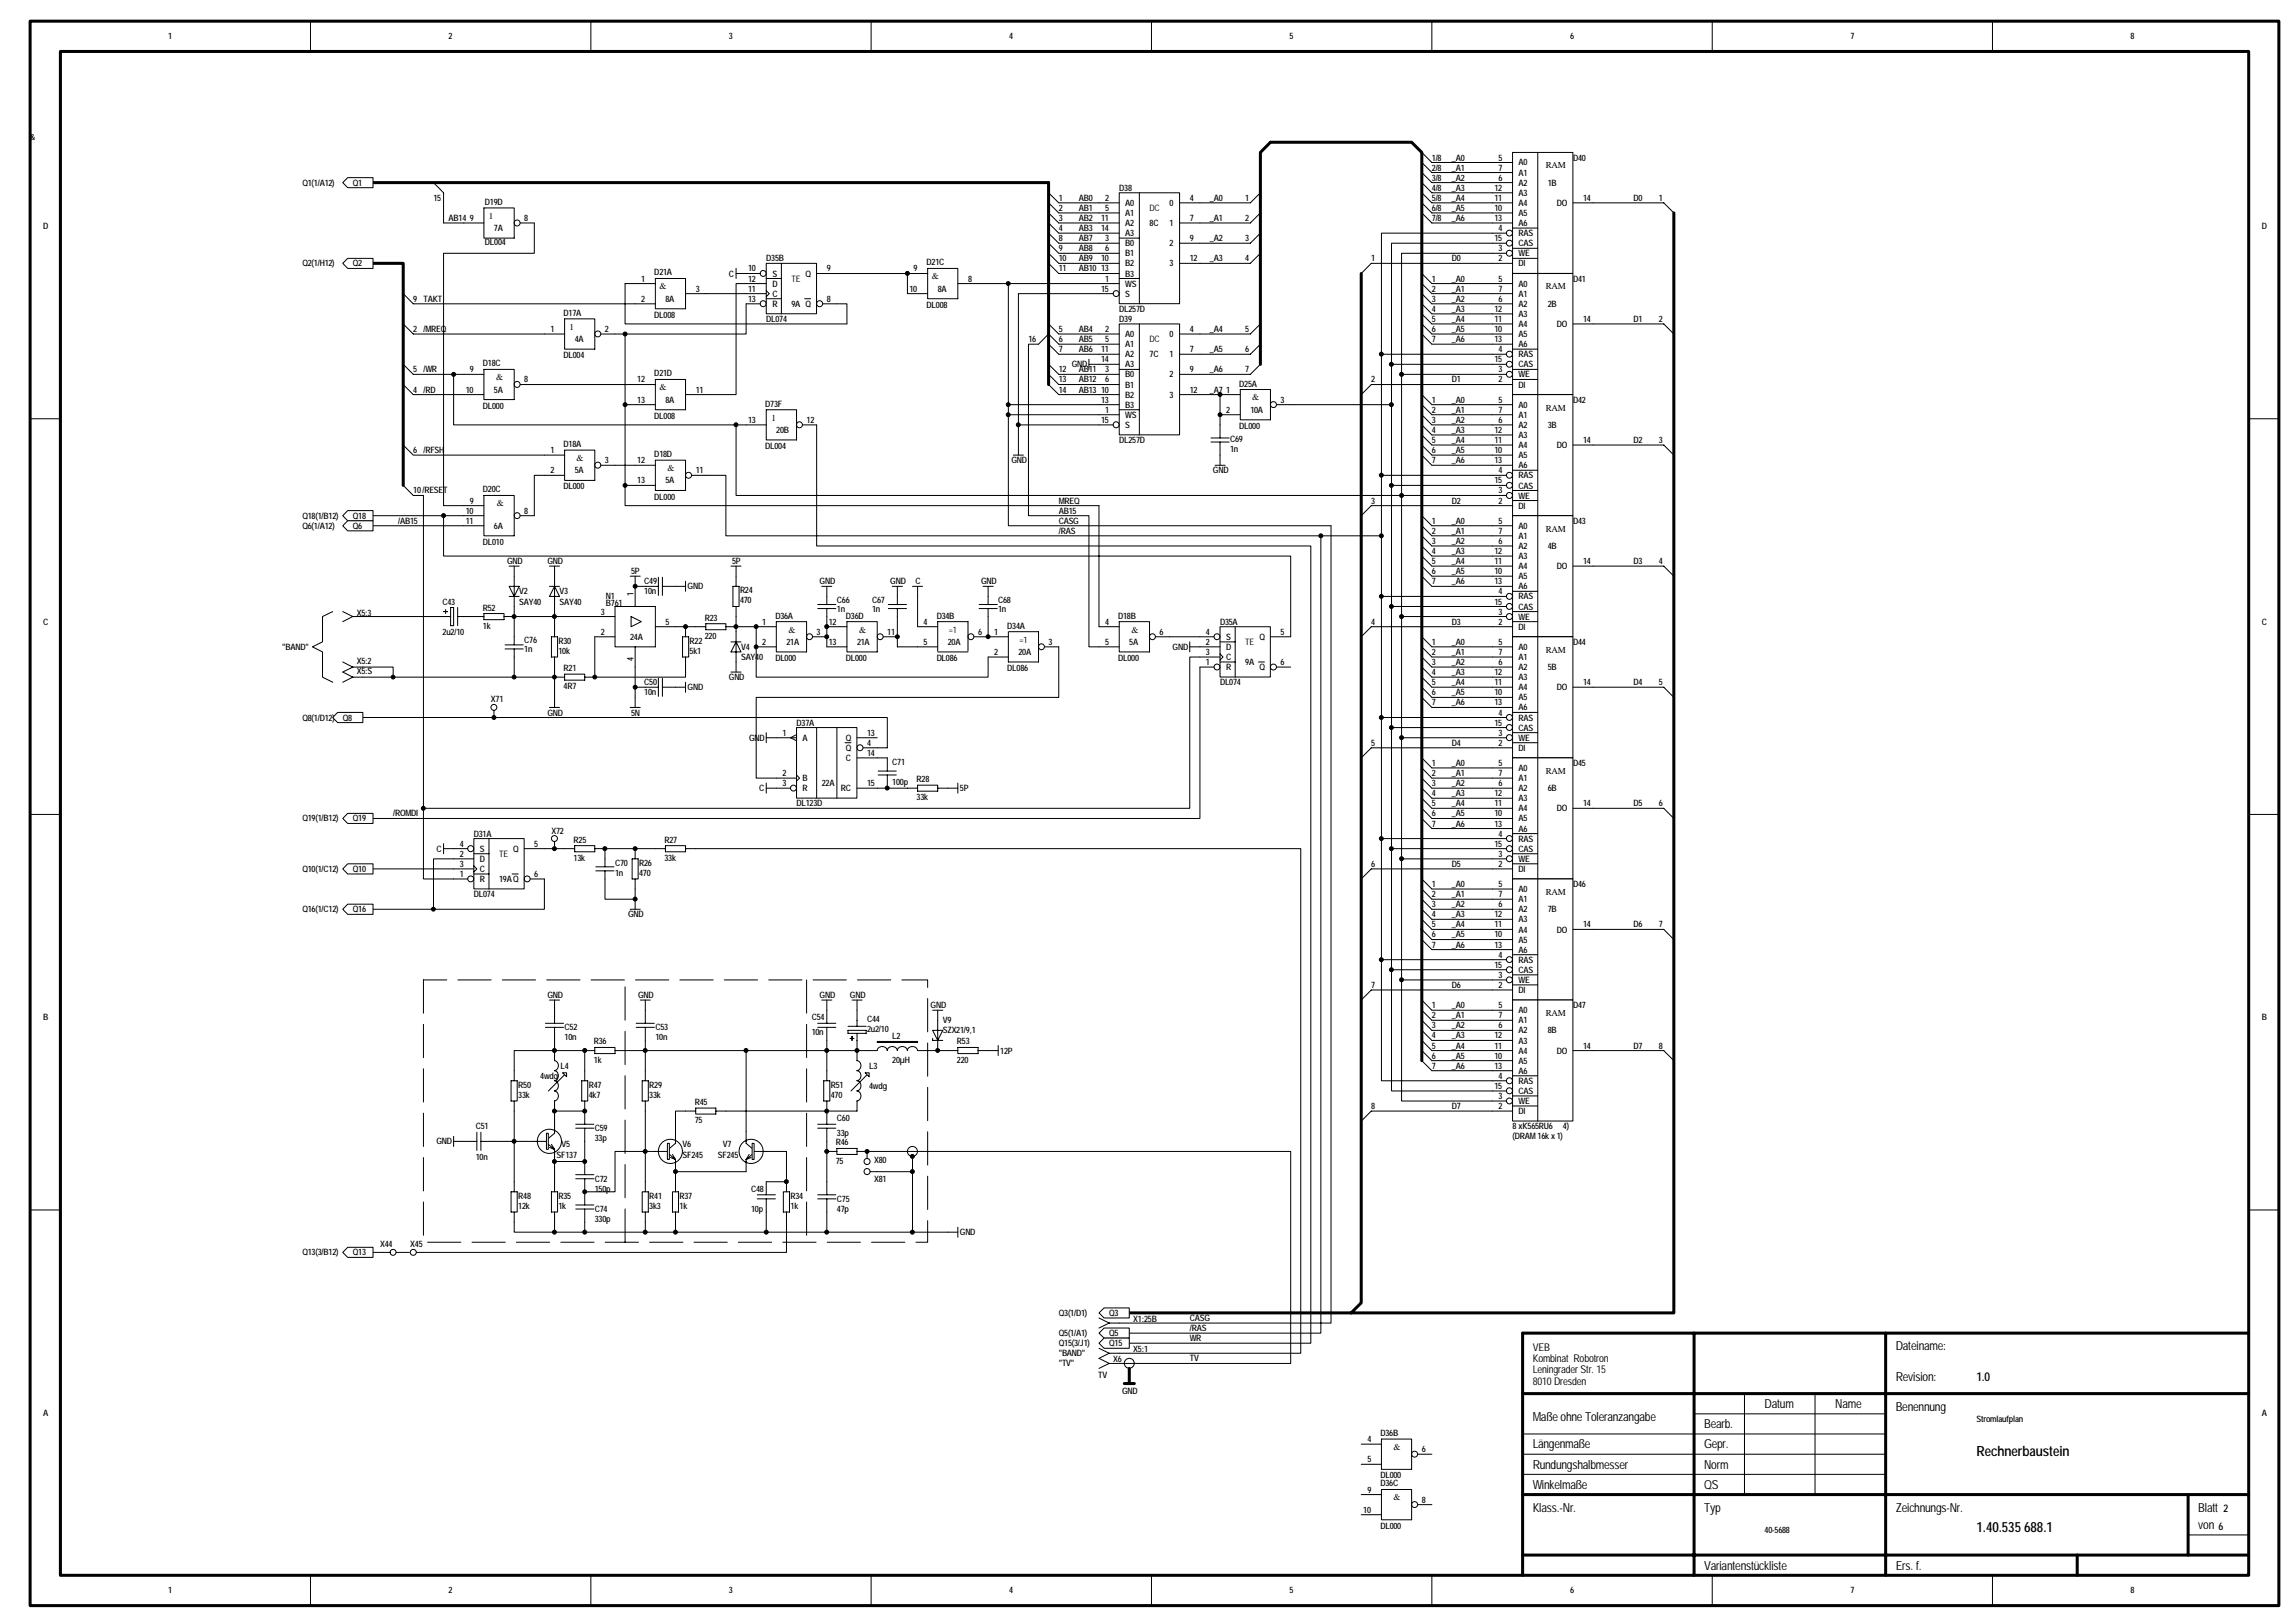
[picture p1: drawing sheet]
<svg xmlns="http://www.w3.org/2000/svg" width="420mm" height="297mm" viewBox="0 0 420 297" stroke-linecap="round" stroke-linejoin="round" font-family="sans-serif">
<defs><g id="words">
<g font-size="2.6">
<text x="361.8" y="266.5">Rechnerbaustein</text>
<text x="361.8" y="280.3">1.40.535 688.1</text>
</g>
<g font-size="2.3">
<text x="347.1" y="247.2">Dateiname:</text>
<text x="323.1" y="257.7">Datum</text>
<text x="336" y="257.7">Name</text>
<text x="347.1" y="252.7">Revision:</text>
<text x="361.8" y="252.7">1.0</text>
<text x="280.6" y="260.1">Maße ohne Toleranzangabe</text>
<text x="312" y="261.4">Bearb.</text>
<text x="347.1" y="258.3">Benennung</text>
<text x="280.6" y="268.8">Rundungshalbmesser</text>
<text x="280.6" y="265.1">Längenmaße</text>
<text x="312" y="265.1">Gepr.</text>
<text x="312" y="268.8">Norm</text>
<text x="280.6" y="272.5">Winkelmaße</text>
<text x="312" y="272.5">QS</text>
<text x="280.6" y="276.7">Klass.-Nr.</text>
<text x="312" y="276.7">Typ</text>
<text x="347.1" y="276.7">Zeichnungs-Nr.</text>
<text x="402.5" y="279.9">von</text>
<text x="402.5" y="276.7">Blatt</text>
<text x="312" y="287.3">Variantenstückliste</text>
<text x="347.1" y="287.3">Ers. f.</text>
</g>
<g font-size="2">
<text x="280.6" y="247.2">VEB</text>
<text x="280.6" y="249.3">Kombinat Robotron</text>
<text x="280.6" y="251.3">Leningrader Str. 15</text>
<text x="280.6" y="253.5">8010 Dresden</text>
</g>
<g font-size="1.9">
<text x="406.1" y="279.9">6</text>
<text x="407.1" y="276.8">2</text>
</g>
<g font-size="1.7">
<text x="283" y="30.8">RAM</text>
<text x="89.5" y="40">1</text>
<text x="120.7" y="53">&amp;</text>
<text x="170.6" y="51.1">&amp;</text>
<text x="283" y="53">RAM</text>
<text x="104.3" y="60.4">1</text>
<text x="90.8" y="69.6">&amp;</text>
<text x="120.7" y="71.4">&amp;</text>
<text x="141.2" y="77">1</text>
<text x="229.3" y="73.3">&amp;</text>
<text x="283" y="75.1">RAM</text>
<text x="105.6" y="84.4">&amp;</text>
<text x="122.2" y="86.2">&amp;</text>
<text x="91" y="92.7">&amp;</text>
<text x="283" y="97.3">RAM</text>
<text x="144.3" y="115.8">&amp;</text>
<text x="157.3" y="115.8">&amp;</text>
<text x="207.1" y="115.8">&amp;</text>
<text x="283" y="119.5">RAM</text>
<text x="283" y="141.6">RAM</text>
<text x="283" y="163.8">RAM</text>
<text x="283" y="185.9">RAM</text>
<text x="255.1" y="265.4">&amp;</text>
<text x="255.1" y="274.6">&amp;</text>
</g>
<g font-size="1.6">
<text x="30.8" y="7.2">1</text>
<text x="82.1" y="7.2">2</text>
<text x="133.4" y="7.2">3</text>
<text x="184.8" y="7.2">4</text>
<text x="236.1" y="7.2">5</text>
<text x="287.4" y="7.2">6</text>
<text x="338.8" y="7.2">7</text>
<text x="390.1" y="7.2">8</text>
<text x="5.5" y="25.7">&amp;</text>
<text x="262.1" y="29.4">1/8</text>
<text x="265.8" y="29.4">_A0</text>
<text x="274.3" y="29.4">5</text>
<text x="288" y="29.4">D40</text>
<text x="55.4" y="34">Q1(1/A12)</text>
<text x="64.6" y="34">Q1</text>
<text x="204.9" y="34.9">D38</text>
<text x="262.1" y="31.2">2/8</text>
<text x="262.1" y="33.1">3/8</text>
<text x="262.1" y="34.9">4/8</text>
<text x="265.8" y="31.2">_A1</text>
<text x="265.8" y="33.1">_A2</text>
<text x="265.8" y="34.9">_A3</text>
<text x="273.6" y="34.9">12</text>
<text x="274.3" y="31.2">7</text>
<text x="274.3" y="33.1">6</text>
<text x="278" y="30.3">A0</text>
<text x="278" y="32.2">A1</text>
<text x="278" y="34">A2</text>
<text x="278" y="35.8">A3</text>
<text x="283.4" y="34">1B</text>
<text x="7.9" y="41.9">D</text>
<text x="79.4" y="36.8">15</text>
<text x="82.1" y="40.4">AB14</text>
<text x="86" y="40.4">9</text>
<text x="88.8" y="37.5">D19D</text>
<text x="96" y="40.4">8</text>
<text x="193.8" y="36.8">1</text>
<text x="193.8" y="38.6">2</text>
<text x="193.8" y="40.4">3</text>
<text x="197.5" y="36.8">AB0</text>
<text x="197.5" y="38.6">AB1</text>
<text x="197.5" y="40.4">AB2</text>
<text x="201.6" y="40.4">11</text>
<text x="202.3" y="36.8">2</text>
<text x="202.3" y="38.6">5</text>
<text x="206" y="37.7">A0</text>
<text x="206" y="39.5">A1</text>
<text x="206" y="41.4">A2</text>
<text x="210.4" y="38.6">DC</text>
<text x="210.5" y="41.4">8C</text>
<text x="214.1" y="37.7">0</text>
<text x="214.1" y="41.4">1</text>
<text x="217.8" y="36.8">4</text>
<text x="217.8" y="40.4">7</text>
<text x="221.5" y="36.8">_A0</text>
<text x="221.5" y="40.4">_A1</text>
<text x="228" y="36.8">1</text>
<text x="228" y="40.4">2</text>
<text x="262.1" y="36.8">5/8</text>
<text x="262.1" y="38.6">6/8</text>
<text x="262.1" y="40.4">7/8</text>
<text x="265.8" y="36.8">_A4</text>
<text x="265.8" y="38.6">_A5</text>
<text x="265.8" y="40.4">_A6</text>
<text x="273.6" y="36.8">11</text>
<text x="273.6" y="38.6">10</text>
<text x="273.6" y="40.4">13</text>
<text x="278" y="37.7">A4</text>
<text x="278" y="39.5">A5</text>
<text x="278" y="41.4">A6</text>
<text x="285" y="37.7">DO</text>
<text x="289.8" y="36.8">14</text>
<text x="299.1" y="36.8">D0</text>
<text x="303.7" y="36.8">1</text>
<text x="414.1" y="41.9">D</text>
<text x="88.8" y="44.9">DL004</text>
<text x="90.4" y="42.3">7A</text>
<text x="140.3" y="47.8">D35B</text>
<text x="193.8" y="42.3">4</text>
<text x="193.8" y="44.2">8</text>
<text x="193.8" y="46">9</text>
<text x="193.8" y="47.8">10</text>
<text x="197.5" y="42.3">AB3</text>
<text x="197.5" y="44.2">AB7</text>
<text x="197.5" y="46">AB8</text>
<text x="197.5" y="47.8">AB9</text>
<text x="201.6" y="47.8">10</text>
<text x="201.6" y="42.3">14</text>
<text x="202.3" y="44.2">3</text>
<text x="202.3" y="46">6</text>
<text x="206" y="45.1">B0</text>
<text x="206" y="46.9">B1</text>
<text x="206" y="43.2">A3</text>
<text x="214.1" y="45.1">2</text>
<text x="217.8" y="44.2">9</text>
<text x="217.8" y="47.8">12</text>
<text x="221.5" y="44.2">_A2</text>
<text x="221.5" y="47.8">_A3</text>
<text x="228" y="44.2">3</text>
<text x="228" y="47.8">4</text>
<text x="251" y="47.8">1</text>
<text x="265.8" y="47.8">D0</text>
<text x="273.6" y="44.2">15</text>
<text x="274.3" y="42.3">4</text>
<text x="274.3" y="46">3</text>
<text x="274.3" y="47.8">2</text>
<text x="278" y="43.2">RAS</text>
<text x="278" y="45.1">CAS</text>
<text x="278" y="46.9">WE</text>
<text x="55.4" y="48.8">Q2(1/H12)</text>
<text x="64.6" y="48.8">Q2</text>
<text x="117.4" y="51.5">1</text>
<text x="119.8" y="50.4">D21A</text>
<text x="127.4" y="53.4">3</text>
<text x="133.4" y="50.6">C</text>
<text x="137" y="53.4">11</text>
<text x="137" y="51.5">12</text>
<text x="137" y="49.7">10</text>
<text x="141.4" y="52.5">D</text>
<text x="141.4" y="50.6">S</text>
<text x="144.9" y="51.5">TE</text>
<text x="147.5" y="50.6">Q</text>
<text x="151.4" y="49.7">9</text>
<text x="166.5" y="53.4">10</text>
<text x="167.2" y="49.7">9</text>
<text x="169.6" y="48.6">D21C</text>
<text x="171.7" y="53.4">8A</text>
<text x="177.2" y="51.5">8</text>
<text x="193.8" y="49.7">11</text>
<text x="197.5" y="49.7">AB10</text>
<text x="201.6" y="49.7">13</text>
<text x="201.6" y="53.4">15</text>
<text x="202.3" y="51.5">1</text>
<text x="206" y="48.8">B2</text>
<text x="206" y="50.6">B3</text>
<text x="206" y="52.5">WS</text>
<text x="214.1" y="48.8">3</text>
<text x="262.1" y="51.5">1</text>
<text x="262.1" y="53.4">2</text>
<text x="265.8" y="51.5">_A0</text>
<text x="265.8" y="53.4">_A1</text>
<text x="274.3" y="51.5">5</text>
<text x="274.3" y="53.4">7</text>
<text x="278" y="48.8">DI</text>
<text x="278" y="52.5">A0</text>
<text x="288" y="51.5">D41</text>
<text x="75.7" y="55.2">9 TAKT</text>
<text x="103.2" y="57.8">D17A</text>
<text x="117.4" y="55.2">2</text>
<text x="119.8" y="58.2">DL008</text>
<text x="121.8" y="55.2">8A</text>
<text x="137" y="55.2">13</text>
<text x="140.3" y="58.9">DL074</text>
<text x="141.4" y="54.3">C</text>
<text x="141.4" y="56.2">R</text>
<text x="144.9" y="56.2">9A Q</text>
<text x="151.4" y="55.2">8</text>
<text x="169.6" y="56.3">DL008</text>
<text x="204.9" y="57.1">DL257D</text>
<text x="204.9" y="58.9">D39</text>
<text x="206" y="54.3">S</text>
<text x="262.1" y="55.2">3</text>
<text x="262.1" y="57.1">4</text>
<text x="262.1" y="58.9">5</text>
<text x="265.8" y="55.2">_A2</text>
<text x="265.8" y="57.1">_A3</text>
<text x="265.8" y="58.9">_A4</text>
<text x="273.6" y="57.1">12</text>
<text x="273.6" y="58.9">11</text>
<text x="274.3" y="55.2">6</text>
<text x="278" y="54.3">A1</text>
<text x="278" y="56.2">A2</text>
<text x="278" y="58">A3</text>
<text x="278" y="59.8">A4</text>
<text x="283.4" y="56.2">2B</text>
<text x="285" y="59.8">DO</text>
<text x="289.8" y="58.9">14</text>
<text x="299.1" y="58.9">D1</text>
<text x="303.7" y="58.9">2</text>
<text x="75.7" y="60.8">2 /MREQ</text>
<text x="100.8" y="60.8">1</text>
<text x="103.2" y="65.6">DL004</text>
<text x="105.2" y="62.6">4A</text>
<text x="110.8" y="60.8">2</text>
<text x="188.3" y="62.6">16</text>
<text x="193.8" y="60.8">5</text>
<text x="193.8" y="62.6">6</text>
<text x="193.8" y="64.5">7</text>
<text x="197.5" y="60.8">AB4</text>
<text x="197.5" y="62.6">AB5</text>
<text x="197.5" y="64.5">AB6</text>
<text x="201.6" y="64.5">11</text>
<text x="202.3" y="60.8">2</text>
<text x="202.3" y="62.6">5</text>
<text x="206" y="61.7">A0</text>
<text x="206" y="63.5">A1</text>
<text x="206" y="65.4">A2</text>
<text x="210.4" y="62.6">DC</text>
<text x="210.5" y="65.4">7C</text>
<text x="214.1" y="61.7">0</text>
<text x="214.1" y="65.4">1</text>
<text x="217.8" y="60.8">4</text>
<text x="217.8" y="64.5">7</text>
<text x="221.5" y="60.8">_A4</text>
<text x="221.5" y="64.5">_A5</text>
<text x="228" y="60.8">5</text>
<text x="228" y="64.5">6</text>
<text x="262.1" y="60.8">6</text>
<text x="262.1" y="62.6">7</text>
<text x="265.8" y="60.8">_A5</text>
<text x="265.8" y="62.6">_A6</text>
<text x="273.6" y="60.8">10</text>
<text x="273.6" y="62.6">13</text>
<text x="274.3" y="64.5">4</text>
<text x="278" y="61.7">A5</text>
<text x="278" y="63.5">A6</text>
<text x="278" y="65.4">RAS</text>
<text x="75.7" y="71.9">4 /RD</text>
<text x="75.7" y="68.2">5 /WR</text>
<text x="85.3" y="71.9">10</text>
<text x="86" y="68.2">9</text>
<text x="88.4" y="67.1">D18C</text>
<text x="90.4" y="71.9">5A</text>
<text x="96" y="70">8</text>
<text x="116.7" y="70">12</text>
<text x="119.8" y="68.9">D21D</text>
<text x="127.4" y="71.9">11</text>
<text x="193.8" y="68.2">12</text>
<text x="193.8" y="70">13</text>
<text x="193.8" y="71.9">14</text>
<text x="196.2" y="67.2">GND</text>
<text x="197.5" y="68.2">AB11</text>
<text x="197.5" y="70">AB12</text>
<text x="197.5" y="71.9">AB13</text>
<text x="201.6" y="71.9">10</text>
<text x="201.6" y="66.3">14</text>
<text x="202.3" y="68.2">3</text>
<text x="202.3" y="70">6</text>
<text x="206" y="69.1">B0</text>
<text x="206" y="70.9">B1</text>
<text x="206" y="67.2">A3</text>
<text x="214.1" y="69.1">2</text>
<text x="217.8" y="68.2">9</text>
<text x="217.8" y="71.9">12</text>
<text x="221.5" y="68.2">_A6</text>
<text x="221.5" y="71.9">_A7</text>
<text x="224.5" y="71.9">1</text>
<text x="226.9" y="70.7">D25A</text>
<text x="228" y="68.2">7</text>
<text x="251" y="70">2</text>
<text x="265.8" y="70">D1</text>
<text x="273.6" y="66.3">15</text>
<text x="274.3" y="68.2">3</text>
<text x="274.3" y="70">2</text>
<text x="278" y="67.2">CAS</text>
<text x="278" y="69.1">WE</text>
<text x="278" y="70.9">DI</text>
<text x="88.4" y="74.8">DL000</text>
<text x="116.7" y="73.7">13</text>
<text x="119.8" y="76.6">DL008</text>
<text x="121.8" y="73.7">8A</text>
<text x="137" y="77.4">13</text>
<text x="140.1" y="74.4">D73F</text>
<text x="147.7" y="77.4">12</text>
<text x="201.6" y="73.7">13</text>
<text x="201.6" y="77.4">15</text>
<text x="202.3" y="75.5">1</text>
<text x="206" y="72.8">B2</text>
<text x="206" y="74.6">B3</text>
<text x="206" y="76.5">WS</text>
<text x="214.1" y="72.8">3</text>
<text x="224.5" y="75.5">2</text>
<text x="228.9" y="75.5">10A</text>
<text x="234.4" y="73.7">3</text>
<text x="262.1" y="73.7">1</text>
<text x="262.1" y="75.5">2</text>
<text x="262.1" y="77.4">3</text>
<text x="265.8" y="73.7">_A0</text>
<text x="265.8" y="75.5">_A1</text>
<text x="265.8" y="77.4">_A2</text>
<text x="274.3" y="73.7">5</text>
<text x="274.3" y="75.5">7</text>
<text x="274.3" y="77.4">6</text>
<text x="276.9" y="73.7">K565RU6</text>
<text x="278" y="74.6">A0</text>
<text x="278" y="76.5">A1</text>
<text x="288" y="73.7">D42</text>
<text x="75.7" y="82.9">6 /RFSH</text>
<text x="100.8" y="82.9">1</text>
<text x="103.2" y="81.8">D18A</text>
<text x="119.8" y="83.7">D18D</text>
<text x="140.1" y="82.2">DL004</text>
<text x="142.1" y="79.2">20B</text>
<text x="204.9" y="81.1">DL257D</text>
<text x="206" y="78.3">S</text>
<text x="225.2" y="80.9">C69</text>
<text x="225.2" y="82.7">1n</text>
<text x="226.9" y="78.5">DL000</text>
<text x="262.1" y="79.2">4</text>
<text x="262.1" y="81.1">5</text>
<text x="262.1" y="82.9">6</text>
<text x="265.8" y="79.2">_A3</text>
<text x="265.8" y="81.1">_A4</text>
<text x="265.8" y="82.9">_A5</text>
<text x="273.6" y="79.2">12</text>
<text x="273.6" y="81.1">11</text>
<text x="273.6" y="82.9">10</text>
<text x="278" y="78.3">A2</text>
<text x="278" y="80.2">A3</text>
<text x="278" y="82">A4</text>
<text x="278" y="83.9">A5</text>
<text x="283.4" y="78.3">3B</text>
<text x="285" y="82">DO</text>
<text x="289.8" y="81.1">14</text>
<text x="299.1" y="81.1">D2</text>
<text x="303.7" y="81.1">3</text>
<text x="100.8" y="86.6">2</text>
<text x="103.2" y="89.6">DL000</text>
<text x="105.2" y="86.6">5A</text>
<text x="110.8" y="84.8">3</text>
<text x="116.7" y="84.8">12</text>
<text x="116.7" y="88.5">13</text>
<text x="121.8" y="88.5">5A</text>
<text x="127.4" y="86.6">11</text>
<text x="185.2" y="84.8">GND</text>
<text x="222.1" y="86.6">GND</text>
<text x="262.1" y="84.8">7</text>
<text x="265.8" y="84.8">_A6</text>
<text x="273.6" y="84.8">13</text>
<text x="273.6" y="88.5">15</text>
<text x="274.3" y="86.6">4</text>
<text x="278" y="85.7">A6</text>
<text x="278" y="87.5">RAS</text>
<text x="278" y="89.4">CAS</text>
<text x="55.4" y="94.9">Q18(1/B12)</text>
<text x="64.6" y="94.9">Q18</text>
<text x="72.9" y="95.9">/AB15</text>
<text x="75.7" y="90.3">10/RESET</text>
<text x="85.3" y="94">10</text>
<text x="85.3" y="95.9">11</text>
<text x="86" y="92.2">9</text>
<text x="88.4" y="90.1">D20C</text>
<text x="96" y="94">8</text>
<text x="119.8" y="91.4">DL000</text>
<text x="193.8" y="92.2">MREQ</text>
<text x="193.8" y="94">AB15</text>
<text x="193.8" y="95.9">CASG</text>
<text x="251" y="92.2">3</text>
<text x="262.1" y="95.9">1</text>
<text x="265.8" y="95.9">_A0</text>
<text x="265.8" y="92.2">D2</text>
<text x="274.3" y="90.3">3</text>
<text x="274.3" y="92.2">2</text>
<text x="274.3" y="95.9">5</text>
<text x="276.9" y="95.9">K565RU6</text>
<text x="278" y="91.2">WE</text>
<text x="278" y="93.1">DI</text>
<text x="288" y="95.9">D43</text>
<text x="55.4" y="96.8">Q6(1/A12)</text>
<text x="64.6" y="96.8">Q6</text>
<text x="88.4" y="99.7">DL010</text>
<text x="90.4" y="96.8">6A</text>
<text x="193.8" y="97.7">/RAS</text>
<text x="262.1" y="97.7">2</text>
<text x="262.1" y="99.5">3</text>
<text x="262.1" y="101.4">4</text>
<text x="265.8" y="97.7">_A1</text>
<text x="265.8" y="99.5">_A2</text>
<text x="265.8" y="101.4">_A3</text>
<text x="273.6" y="101.4">12</text>
<text x="274.3" y="97.7">7</text>
<text x="274.3" y="99.5">6</text>
<text x="278" y="96.8">A0</text>
<text x="278" y="98.6">A1</text>
<text x="278" y="100.5">A2</text>
<text x="283.4" y="100.5">4B</text>
<text x="92.8" y="103.3">GND</text>
<text x="100.2" y="103.3">GND</text>
<text x="115.5" y="105.1">5P</text>
<text x="118" y="106.9">C49</text>
<text x="125.9" y="107.9">GND</text>
<text x="134" y="103.3">5P</text>
<text x="150.1" y="106.9">GND</text>
<text x="163" y="106.9">GND</text>
<text x="167.6" y="106.9">C</text>
<text x="179.6" y="106.9">GND</text>
<text x="262.1" y="103.3">5</text>
<text x="262.1" y="105.1">6</text>
<text x="262.1" y="106.9">7</text>
<text x="265.8" y="103.3">_A4</text>
<text x="265.8" y="105.1">_A5</text>
<text x="265.8" y="106.9">_A6</text>
<text x="273.6" y="103.3">11</text>
<text x="273.6" y="105.1">10</text>
<text x="273.6" y="106.9">13</text>
<text x="278" y="102.3">A3</text>
<text x="278" y="104.2">A4</text>
<text x="278" y="106">A5</text>
<text x="278" y="107.9">A6</text>
<text x="285" y="104.2">DO</text>
<text x="289.8" y="103.3">14</text>
<text x="299.1" y="103.3">D3</text>
<text x="303.7" y="103.3">4</text>
<text x="65.3" y="112.7">X5:3</text>
<text x="81" y="110.6">C43</text>
<text x="88.4" y="111.7">R52</text>
<text x="95" y="108.8">V2</text>
<text x="95" y="110.6">SAY40</text>
<text x="102.4" y="108.8">V3</text>
<text x="102.4" y="110.6">SAY40</text>
<text x="110" y="112.5">3</text>
<text x="110.9" y="109.5">N1</text>
<text x="110.9" y="110.8">B761</text>
<text x="116" y="109.2" transform="rotate(-90 116 109.2)">1</text>
<text x="118" y="108.8">10n</text>
<text x="129" y="113.6">R23</text>
<text x="135.5" y="108.6">R24</text>
<text x="135.5" y="110.4">470</text>
<text x="142" y="113.2">D36A</text>
<text x="153.2" y="110.3">C66</text>
<text x="153.2" y="111.9">1n</text>
<text x="154.9" y="113.2">D36D</text>
<text x="159.7" y="110.3">C67</text>
<text x="159.7" y="111.9">1n</text>
<text x="171.5" y="113.2">D34B</text>
<text x="182.7" y="110.3">C68</text>
<text x="182.7" y="111.9">1n</text>
<text x="204.7" y="113.2">D18B</text>
<text x="273.6" y="110.6">15</text>
<text x="274.3" y="108.8">4</text>
<text x="274.3" y="112.5">3</text>
<text x="278" y="109.7">RAS</text>
<text x="278" y="111.6">CAS</text>
<text x="278" y="113.4">WE</text>
<text x="7.9" y="114.3">C</text>
<text x="51.7" y="119">&quot;BAND&quot;</text>
<text x="81" y="116.2">2u2/10</text>
<text x="88.4" y="115.1">1k</text>
<text x="96" y="117.7">C76</text>
<text x="96" y="119.3">1n</text>
<text x="102.2" y="117.8">R30</text>
<text x="102.2" y="119.7">10k</text>
<text x="110" y="116.2">2</text>
<text x="115.4" y="117.1">24A</text>
<text x="121.8" y="114.3">5</text>
<text x="126.2" y="117.8">R22</text>
<text x="126.2" y="119.7">5k1</text>
<text x="129" y="116.9">220</text>
<text x="135.7" y="119">V4</text>
<text x="139.5" y="114.3">1</text>
<text x="139.5" y="118">2</text>
<text x="144" y="118">21A</text>
<text x="149.5" y="116.2">3</text>
<text x="151.7" y="114.3">12</text>
<text x="151.7" y="118">13</text>
<text x="156.9" y="118">21A</text>
<text x="162.4" y="116.2">11</text>
<text x="169.1" y="114.3">4</text>
<text x="169.1" y="118">5</text>
<text x="173.5" y="118">20A</text>
<text x="173.7" y="115.8">=1</text>
<text x="179.1" y="116.2">6</text>
<text x="182" y="116.2">1</text>
<text x="182" y="119.9">2</text>
<text x="184.4" y="115.1">D34A</text>
<text x="186.4" y="119.9">20A</text>
<text x="186.6" y="117.7">=1</text>
<text x="192" y="118">3</text>
<text x="202.3" y="114.3">4</text>
<text x="202.3" y="118">5</text>
<text x="206.7" y="118">5A</text>
<text x="212.3" y="116.2">6</text>
<text x="214.7" y="119">GND</text>
<text x="220.8" y="119.9">3</text>
<text x="220.8" y="118">2</text>
<text x="220.8" y="116.2">4</text>
<text x="223.4" y="114.3">D35A</text>
<text x="224.5" y="119">D</text>
<text x="224.5" y="117.1">S</text>
<text x="228" y="118">TE</text>
<text x="230.6" y="117.1">Q</text>
<text x="234.4" y="116.2">5</text>
<text x="251" y="114.3">4</text>
<text x="262.1" y="118">1</text>
<text x="262.1" y="119.9">2</text>
<text x="265.8" y="118">_A0</text>
<text x="265.8" y="119.9">_A1</text>
<text x="265.8" y="114.3">D3</text>
<text x="274.3" y="114.3">2</text>
<text x="274.3" y="118">5</text>
<text x="274.3" y="119.9">7</text>
<text x="276.9" y="118">K565RU6</text>
<text x="278" y="115.3">DI</text>
<text x="278" y="119">A0</text>
<text x="288" y="118">D44</text>
<text x="414.1" y="114.3">C</text>
<text x="65.3" y="121.5">X5:2</text>
<text x="65.3" y="123.4">X5:S</text>
<text x="103.2" y="122.8">R21</text>
<text x="116" y="121" transform="rotate(-90 116 121)">4</text>
<text x="118" y="125.4">C50</text>
<text x="133.4" y="124.5">GND</text>
<text x="135.7" y="120.8">SAY40</text>
<text x="142" y="121">DL000</text>
<text x="154.9" y="121">DL000</text>
<text x="171.5" y="121">DL086</text>
<text x="184.4" y="122.8">DL086</text>
<text x="204.7" y="121">DL000</text>
<text x="220.8" y="121.7">1</text>
<text x="223.4" y="125.4">DL074</text>
<text x="224.5" y="120.8">C</text>
<text x="224.5" y="122.6">R</text>
<text x="228" y="121.7">9A</text>
<text x="230.6" y="122.6">Q</text>
<text x="234.4" y="121.7">6</text>
<text x="262.1" y="121.7">3</text>
<text x="262.1" y="123.6">4</text>
<text x="262.1" y="125.4">5</text>
<text x="265.8" y="121.7">_A2</text>
<text x="265.8" y="123.6">_A3</text>
<text x="265.8" y="125.4">_A4</text>
<text x="273.6" y="123.6">12</text>
<text x="273.6" y="125.4">11</text>
<text x="274.3" y="121.7">6</text>
<text x="278" y="120.8">A1</text>
<text x="278" y="122.6">A2</text>
<text x="278" y="124.5">A3</text>
<text x="283.4" y="122.6">5B</text>
<text x="289.8" y="125.4">14</text>
<text x="299.1" y="125.4">D4</text>
<text x="303.7" y="125.4">5</text>
<text x="55.4" y="131.9">Q8(1/D12)</text>
<text x="62.7" y="131.9">Q8</text>
<text x="89.9" y="128.5">X71</text>
<text x="100.2" y="131">GND</text>
<text x="103.2" y="126.2">4R7</text>
<text x="115.5" y="131">5N</text>
<text x="118" y="127.3">10n</text>
<text x="125.9" y="126.3">GND</text>
<text x="262.1" y="127.3">6</text>
<text x="262.1" y="129.1">7</text>
<text x="265.8" y="127.3">_A5</text>
<text x="265.8" y="129.1">_A6</text>
<text x="273.6" y="127.3">10</text>
<text x="273.6" y="129.1">13</text>
<text x="274.3" y="131">4</text>
<text x="278" y="126.3">A4</text>
<text x="278" y="128.2">A5</text>
<text x="278" y="130">A6</text>
<text x="278" y="131.9">RAS</text>
<text x="285" y="126.3">DO</text>
<text x="137.1" y="135.6">GND</text>
<text x="143.2" y="134.6">1</text>
<text x="145.8" y="132.8">D37A</text>
<text x="146.9" y="135.6">A</text>
<text x="154.9" y="137.4">Q</text>
<text x="154.9" y="135.6">Q</text>
<text x="158.7" y="136.5">4</text>
<text x="158.7" y="134.6">13</text>
<text x="251" y="136.5">5</text>
<text x="265.8" y="136.5">D4</text>
<text x="273.6" y="132.8">15</text>
<text x="274.3" y="134.6">3</text>
<text x="274.3" y="136.5">2</text>
<text x="278" y="133.7">CAS</text>
<text x="278" y="135.6">WE</text>
<text x="278" y="137.4">DI</text>
<text x="143.2" y="142">2</text>
<text x="143.2" y="143.9">3</text>
<text x="146.9" y="143">B</text>
<text x="150.4" y="143.9">22A</text>
<text x="154.9" y="139.3">C</text>
<text x="158.7" y="138.3">14</text>
<text x="158.7" y="143.9">15</text>
<text x="163.4" y="140">C71</text>
<text x="163.4" y="143.7">100p</text>
<text x="167.8" y="143.2">R28</text>
<text x="262.1" y="140.2">1</text>
<text x="262.1" y="142">2</text>
<text x="262.1" y="143.9">3</text>
<text x="265.8" y="140.2">_A0</text>
<text x="265.8" y="142">_A1</text>
<text x="265.8" y="143.9">_A2</text>
<text x="274.3" y="140.2">5</text>
<text x="274.3" y="142">7</text>
<text x="274.3" y="143.9">6</text>
<text x="276.9" y="140.2">K565RU6</text>
<text x="278" y="141.1">A0</text>
<text x="278" y="143">A1</text>
<text x="288" y="140.2">D45</text>
<text x="72" y="149.4">/ROMDI</text>
<text x="139" y="144.8">C</text>
<text x="145.8" y="147.6">DL123D</text>
<text x="146.9" y="144.8">R</text>
<text x="154" y="144.8">RC</text>
<text x="167.8" y="146.5">33k</text>
<text x="175.7" y="144.8">5P</text>
<text x="262.1" y="145.7">4</text>
<text x="262.1" y="147.6">5</text>
<text x="262.1" y="149.4">6</text>
<text x="265.8" y="145.7">_A3</text>
<text x="265.8" y="147.6">_A4</text>
<text x="265.8" y="149.4">_A5</text>
<text x="273.6" y="145.7">12</text>
<text x="273.6" y="147.6">11</text>
<text x="273.6" y="149.4">10</text>
<text x="278" y="144.8">A2</text>
<text x="278" y="146.6">A3</text>
<text x="278" y="148.5">A4</text>
<text x="283.4" y="144.8">6B</text>
<text x="285" y="148.5">DO</text>
<text x="289.8" y="147.6">14</text>
<text x="299.1" y="147.6">D5</text>
<text x="303.7" y="147.6">6</text>
<text x="55.4" y="150.3">Q19(1/B12)</text>
<text x="64.6" y="150.3">Q19</text>
<text x="79.9" y="155.9">C</text>
<text x="84.2" y="155">4</text>
<text x="86.8" y="153.1">D31A</text>
<text x="87.9" y="155.9">S</text>
<text x="93.9" y="155.9">Q</text>
<text x="97.8" y="155">5</text>
<text x="101" y="152.6">X72</text>
<text x="105" y="154.2">R25</text>
<text x="121.6" y="154.2">R27</text>
<text x="262.1" y="151.3">7</text>
<text x="265.8" y="151.3">_A6</text>
<text x="273.6" y="151.3">13</text>
<text x="273.6" y="155">15</text>
<text x="274.3" y="153.1">4</text>
<text x="278" y="150.3">A5</text>
<text x="278" y="152.2">A6</text>
<text x="278" y="154.1">RAS</text>
<text x="278" y="155.9">CAS</text>
<text x="55.4" y="159.6">Q10(1/C12)</text>
<text x="64.6" y="159.6">Q10</text>
<text x="84.2" y="158.7">3</text>
<text x="84.2" y="156.8">2</text>
<text x="84.2" y="160.5">1</text>
<text x="87.9" y="159.6">C</text>
<text x="87.9" y="157.7">D</text>
<text x="87.9" y="161.4">R</text>
<text x="91.4" y="156.8">TE</text>
<text x="91.4" y="161.4">19AQ</text>
<text x="97.8" y="160.5">6</text>
<text x="105" y="157.5">13k</text>
<text x="112.6" y="158.5">C70</text>
<text x="112.6" y="160.3">1n</text>
<text x="117" y="158.5">R26</text>
<text x="117" y="160.3">470</text>
<text x="121.6" y="157.5">33k</text>
<text x="251" y="158.7">6</text>
<text x="265.8" y="158.7">D5</text>
<text x="274.3" y="156.8">3</text>
<text x="274.3" y="158.7">2</text>
<text x="278" y="157.7">WE</text>
<text x="278" y="159.6">DI</text>
<text x="55.4" y="167">Q16(1/C12)</text>
<text x="64.6" y="167">Q16</text>
<text x="86.8" y="164.2">DL074</text>
<text x="115" y="167.9">GND</text>
<text x="262.1" y="162.3">1</text>
<text x="262.1" y="164.2">2</text>
<text x="262.1" y="166.1">3</text>
<text x="262.1" y="167.9">4</text>
<text x="265.8" y="162.3">_A0</text>
<text x="265.8" y="164.2">_A1</text>
<text x="265.8" y="166.1">_A2</text>
<text x="265.8" y="167.9">_A3</text>
<text x="273.6" y="167.9">12</text>
<text x="274.3" y="162.3">5</text>
<text x="274.3" y="164.2">7</text>
<text x="274.3" y="166.1">6</text>
<text x="276.9" y="162.3">K565RU6</text>
<text x="278" y="163.3">A0</text>
<text x="278" y="165.1">A1</text>
<text x="278" y="167">A2</text>
<text x="283.4" y="167">7B</text>
<text x="288" y="162.3">D46</text>
<text x="262.1" y="169.7">5</text>
<text x="262.1" y="171.6">6</text>
<text x="262.1" y="173.4">7</text>
<text x="265.8" y="169.7">_A4</text>
<text x="265.8" y="171.6">_A5</text>
<text x="265.8" y="173.4">_A6</text>
<text x="273.6" y="169.7">11</text>
<text x="273.6" y="171.6">10</text>
<text x="273.6" y="173.4">13</text>
<text x="278" y="168.8">A3</text>
<text x="278" y="170.7">A4</text>
<text x="278" y="172.5">A5</text>
<text x="285" y="170.7">DO</text>
<text x="289.8" y="169.7">14</text>
<text x="299.1" y="169.7">D6</text>
<text x="303.7" y="169.7">7</text>
<text x="273.6" y="177.1">15</text>
<text x="274.3" y="175.3">4</text>
<text x="274.3" y="179">3</text>
<text x="278" y="174.3">A6</text>
<text x="278" y="176.2">RAS</text>
<text x="278" y="178.1">CAS</text>
<text x="278" y="179.9">WE</text>
<text x="100.2" y="182.7">GND</text>
<text x="116.8" y="182.7">GND</text>
<text x="150.1" y="182.7">GND</text>
<text x="155.6" y="182.7">GND</text>
<text x="170.4" y="184.5">GND</text>
<text x="251" y="180.8">7</text>
<text x="262.1" y="184.5">1</text>
<text x="265.8" y="184.5">_A0</text>
<text x="265.8" y="180.8">D6</text>
<text x="274.3" y="180.8">2</text>
<text x="274.3" y="184.5">5</text>
<text x="276.9" y="184.5">K565RU6</text>
<text x="278" y="181.7">DI</text>
<text x="278" y="185.4">A0</text>
<text x="288" y="184.5">D47</text>
<text x="7.9" y="186.7">B</text>
<text x="103.4" y="188.6">C52</text>
<text x="103.4" y="190.4">10n</text>
<text x="108.7" y="191.2">R36</text>
<text x="120" y="188.6">C53</text>
<text x="120" y="190.4">10n</text>
<text x="148.6" y="186.7">C54</text>
<text x="148.6" y="189.5">10n</text>
<text x="158.7" y="187.1">C44</text>
<text x="158.7" y="189">2u2/10</text>
<text x="163.4" y="190.2">L2</text>
<text x="172.6" y="187.3">V9</text>
<text x="172.6" y="189.1">SZX21/9,1</text>
<text x="175.2" y="191.2">R53</text>
<text x="262.1" y="186.4">2</text>
<text x="262.1" y="188.2">3</text>
<text x="262.1" y="190.1">4</text>
<text x="262.1" y="191.9">5</text>
<text x="265.8" y="186.4">_A1</text>
<text x="265.8" y="188.2">_A2</text>
<text x="265.8" y="190.1">_A3</text>
<text x="265.8" y="191.9">_A4</text>
<text x="273.6" y="190.1">12</text>
<text x="273.6" y="191.9">11</text>
<text x="274.3" y="186.4">7</text>
<text x="274.3" y="188.2">6</text>
<text x="278" y="187.3">A1</text>
<text x="278" y="189.1">A2</text>
<text x="278" y="191">A3</text>
<text x="283.4" y="189.1">8B</text>
<text x="289.8" y="191.9">14</text>
<text x="299.1" y="191.9">D7</text>
<text x="303.7" y="191.9">8</text>
<text x="414.1" y="186.7">B</text>
<text x="98.9" y="197.4">4wdg</text>
<text x="102.6" y="195.6">L4</text>
<text x="108.7" y="194.5">1k</text>
<text x="159.1" y="195.6">L3</text>
<text x="163.4" y="194.5">20µH</text>
<text x="175.2" y="194.5">220</text>
<text x="183.1" y="192.8">12P</text>
<text x="262.1" y="193.8">6</text>
<text x="262.1" y="195.6">7</text>
<text x="265.8" y="193.8">_A5</text>
<text x="265.8" y="195.6">_A6</text>
<text x="273.6" y="193.8">10</text>
<text x="273.6" y="195.6">13</text>
<text x="274.3" y="197.4">4</text>
<text x="278" y="192.8">A4</text>
<text x="278" y="194.7">A5</text>
<text x="278" y="196.5">A6</text>
<text x="285" y="192.8">DO</text>
<text x="94.9" y="199.1">R50</text>
<text x="94.9" y="201">33k</text>
<text x="107.8" y="199.1">R47</text>
<text x="107.8" y="201">4k7</text>
<text x="118.9" y="199.1">R29</text>
<text x="118.9" y="201">33k</text>
<text x="127.2" y="202.2">R45</text>
<text x="152.1" y="199.1">R51</text>
<text x="152.1" y="201">470</text>
<text x="159.1" y="199.3">4wdg</text>
<text x="251" y="203">8</text>
<text x="265.8" y="203">D7</text>
<text x="273.6" y="199.3">15</text>
<text x="274.3" y="201.1">3</text>
<text x="274.3" y="203">2</text>
<text x="278" y="198.4">RAS</text>
<text x="278" y="200.2">CAS</text>
<text x="278" y="202.1">WE</text>
<text x="278" y="203.9">DI</text>
<text x="79.9" y="209.4">GND</text>
<text x="87.1" y="206.7">C51</text>
<text x="102.8" y="210">V5</text>
<text x="108.9" y="207.1">C59</text>
<text x="108.9" y="208.9">33p</text>
<text x="125" y="210">V6</text>
<text x="127.2" y="205.6">75</text>
<text x="132.3" y="210">V7</text>
<text x="153" y="209.6">R46</text>
<text x="153.2" y="205.2">C60</text>
<text x="153.2" y="208">33p</text>
<text x="276.9" y="206.7">8 xK565RU6</text>
<text x="276.9" y="208.5">(DRAM 16k x 1)</text>
<text x="286.1" y="206.7">4)</text>
<text x="87.1" y="212.2">10n</text>
<text x="101.9" y="211.9">SF137</text>
<text x="125" y="211.9">SF245</text>
<text x="131.4" y="211.9">SF245</text>
<text x="153" y="213">75</text>
<text x="160" y="212.8">X80</text>
<text x="94.9" y="219.4">R48</text>
<text x="94.9" y="221.3">12k</text>
<text x="102.2" y="219.4">R35</text>
<text x="102.2" y="221.3">1k</text>
<text x="108.9" y="216.3">C72</text>
<text x="108.9" y="218.1">150p</text>
<text x="108.9" y="221.8">C74</text>
<text x="118.9" y="219.4">R41</text>
<text x="118.9" y="221.3">3k3</text>
<text x="124.4" y="219.4">R37</text>
<text x="124.4" y="221.3">1k</text>
<text x="137.5" y="218.1">C48</text>
<text x="137.5" y="221.8">10p</text>
<text x="144.7" y="219.4">R34</text>
<text x="144.7" y="221.3">1k</text>
<text x="153.2" y="220">C75</text>
<text x="153.2" y="221.8">47p</text>
<text x="160" y="216.3">X81</text>
<text x="108.9" y="223.7">330p</text>
<text x="175.7" y="226.1">GND</text>
<text x="55.4" y="229.8">Q13(3/B12)</text>
<text x="64.6" y="229.8">Q13</text>
<text x="69.6" y="228.3">X44</text>
<text x="75.1" y="228.3">X45</text>
<text x="193.8" y="240.9">Q3(1/D1)</text>
<text x="193.8" y="244.5">Q5(1/A1)</text>
<text x="203.1" y="240.9">Q3</text>
<text x="203.1" y="244.5">Q5</text>
<text x="207.5" y="242">X1:25B</text>
<text x="217.8" y="245.5">WR</text>
<text x="217.8" y="241.8">CASG</text>
<text x="217.8" y="243.6">/RAS</text>
<text x="193.8" y="246.4">Q15(3/J1)</text>
<text x="193.8" y="250.1">&quot;TV&quot;</text>
<text x="193.8" y="248.2">&quot;BAND&quot;</text>
<text x="203.1" y="246.4">Q15</text>
<text x="203.8" y="249.3">X6</text>
<text x="207.5" y="247.5">X5:1</text>
<text x="217.8" y="249.2">TV</text>
<text x="201" y="252.1">TV</text>
<text x="205.5" y="255.1">GND</text>
<text x="7.9" y="259.1">A</text>
<text x="250.3" y="263.9">4</text>
<text x="252.7" y="262.8">D36B</text>
<text x="361.8" y="260.2">Stromlaufplan</text>
<text x="414.1" y="259.1">A</text>
<text x="250.3" y="267.6">5</text>
<text x="260.3" y="265.8">6</text>
<text x="250.3" y="273.2">9</text>
<text x="252.7" y="272.1">D36C</text>
<text x="252.7" y="270.6">DL000</text>
<text x="260.3" y="275">8</text>
<text x="249.6" y="276.9">10</text>
<text x="252.7" y="279.8">DL000</text>
<text x="323.1" y="280.6">40-5688</text>
<text x="30.8" y="291.6">1</text>
<text x="82.1" y="291.6">2</text>
<text x="133.4" y="291.6">3</text>
<text x="184.8" y="291.6">4</text>
<text x="236.1" y="291.6">5</text>
<text x="287.4" y="291.6">6</text>
<text x="338.8" y="291.6">7</text>
<text x="390.1" y="291.6">8</text>
</g>
</g></defs>
<g fill="none" stroke="#000" stroke-width=".18">
<path d="M5.5 3.9h411.7v289.9h-411.7zM11.1 9.4h400.6v278.9h-400.6zM56.8 3.9v5.5M108.2 3.9v5.5M159.5 3.9v5.5M210.8 3.9v5.5M262.1 3.9v5.5M313.5 3.9v5.5M364.8 3.9v5.5M5.5 76.6h5.6M411.7 76.6h5.5M5.5 149.1h5.6"/>
<path d="M411.7 149.1h5.5M5.5 221.4h5.6M411.7 221.4h5.5M310.1 258.8h35.1M319.4 255.1v18.4M332.3 255.1v18.4M278.8 269.8h66.4M278.8 266.1h66.4M278.8 262.4h66.4M56.8 288.3v5.6M108.2 288.3v5.6M159.5 288.3v5.6"/>
<path d="M210.8 288.3v5.6M262.1 288.3v5.6M313.5 288.3v5.6M364.8 288.3v5.6M400.6 280.9h11.1"/>
</g>
<path d="M5.5 3.9h411.7v290h-411.7zM11.1 9.4h400.6v278.9h-400.6zM278.8 255.1h132.9M310.1 244v44.3M345.2 244v44.3M411.7 244h-132.9v44.3M278.8 273.5h132.9M400.6 273.5v11.1M278.8 284.6h132.9M380.3 284.6v3.7" fill="none" stroke="#000" stroke-width=".55"/>
<path d="M276.9 27.9h11.1v22.1h-11.1z" fill="#fff"/>
<g fill="none" stroke="#000" stroke-width=".18">
<path d="M273.2 29.7h3.7M273.2 31.6h3.7M273.2 33.4h3.7M273.2 35.3h3.7M273.2 37.1h3.7M273.2 39h3.7M276.9 27.9h11.1v22.1h-11.1zM281.5 27.9v22.2M288 37.1h3.7M273.2 40.8h3.7M273.2 42.7h2.6M273.2 44.5h2.6"/>
<path d="M273.2 46.4h2.6M273.2 48.2h3.7M276.9 41.7h4.6M276.9 45.4h4.6M276.9 47.3h4.6"/>
<circle cx="276.3" cy="42.7" r=".55"/>
<circle cx="276.3" cy="44.5" r=".55"/>
<circle cx="276.3" cy="46.3" r=".55"/>
</g>
<path d="M276.9 50.1h11.1v22.1h-11.1z" fill="#fff"/>
<g fill="none" stroke="#000" stroke-width=".18">
<path d="M273.2 51.9h3.7M273.2 53.7h3.7M273.2 55.6h3.7M273.2 57.4h3.7M273.2 59.3h3.7M276.9 50.1h11.1v22.1h-11.1zM281.5 50.1v22.1M288 59.3h3.7M273.2 61.1h3.7M273.2 63h3.7M273.2 64.8h2.6M273.2 66.7h2.6"/>
<path d="M273.2 68.5h2.6M273.2 70.4h3.7M276.9 63.9h4.6M276.9 67.6h4.6M276.9 69.4h4.6"/>
<circle cx="276.3" cy="68.5" r=".55"/>
<circle cx="276.3" cy="64.8" r=".55"/>
<circle cx="276.3" cy="66.7" r=".55"/>
</g>
<path d="M276.9 72.2h11.1v22.2h-11.1z" fill="#fff"/>
<g fill="none" stroke="#000" stroke-width=".18">
<path d="M273.2 74.1h3.7M273.2 75.9h3.7M273.2 77.8h3.7M273.2 79.6h3.7M276.9 72.2h11.1v22.2h-11.1zM281.5 72.2v22.2M273.2 81.4h3.7M273.2 83.3h3.7M273.2 85.2h3.7M273.2 87h2.6M273.2 88.8h2.6M273.2 90.7h2.6"/>
<path d="M273.2 92.5h3.7M276.9 86.1h4.6M276.9 89.8h4.6M276.9 91.6h4.6M288 81.4h3.7"/>
<circle cx="276.3" cy="90.7" r=".55"/>
<circle cx="276.3" cy="87" r=".55"/>
<circle cx="276.3" cy="88.8" r=".55"/>
</g>
<path d="M276.9 94.4h11.1v22.1h-11.1z" fill="#fff"/>
<g fill="none" stroke="#000" stroke-width=".18">
<path d="M273.2 96.2h3.7M273.2 98.1h3.7M273.2 99.9h3.7M276.9 94.4h11.1v22.1h-11.1zM281.5 94.4v22.1M273.2 101.8h3.7M273.2 103.6h3.7M273.2 105.5h3.7M273.2 107.3h3.7M273.2 109.2h2.6M273.2 111h2.6M273.2 112.8h2.6"/>
<path d="M273.2 114.7h3.7M276.9 108.2h4.6M276.9 111.9h4.6M276.9 113.8h4.6M288 103.6h3.7"/>
<circle cx="276.3" cy="112.8" r=".55"/>
<circle cx="276.3" cy="111" r=".55"/>
<circle cx="276.3" cy="109.1" r=".55"/>
</g>
<path d="M276.9 116.6h11.1v22.1h-11.1z" fill="#fff"/>
<g fill="none" stroke="#000" stroke-width=".18">
<path d="M273.2 118.4h3.7M276.9 116.5h11.1v22.2h-11.1zM281.5 116.5v22.2M273.2 120.2h3.7M273.2 122.1h3.7M273.2 123.9h3.7M273.2 125.8h3.7M273.2 127.6h3.7M273.2 129.5h3.7M273.2 131.3h2.6M273.2 133.2h2.6M273.2 135h2.6"/>
<path d="M273.2 136.9h3.7M276.9 130.4h4.6M276.9 134.1h4.6M276.9 135.9h4.6M288 125.8h3.7"/>
<circle cx="276.3" cy="135" r=".55"/>
<circle cx="276.3" cy="133.1" r=".55"/>
<circle cx="276.3" cy="131.3" r=".55"/>
</g>
<path d="M276.9 138.7h11.1v22.1h-11.1z" fill="#fff"/>
<g fill="none" stroke="#000" stroke-width=".18">
<path d="M276.9 138.7h11.1v22.1h-11.1zM281.5 138.7v22.2M273.2 140.5h3.7M273.2 142.4h3.7M273.2 144.3h3.7M273.2 146.1h3.7M273.2 147.9h3.7M273.2 149.8h3.7M273.2 151.6h3.7M273.2 153.5h2.6M273.2 155.3h2.6M273.2 157.2h2.6"/>
<path d="M273.2 159h3.7M276.9 152.6h4.6M276.9 156.3h4.6M276.9 158.1h4.6M288 147.9h3.7"/>
<circle cx="276.3" cy="157.2" r=".55"/>
<circle cx="276.3" cy="155.3" r=".55"/>
<circle cx="276.3" cy="153.5" r=".55"/>
</g>
<path d="M276.9 160.9h11.1v22.1h-11.1z" fill="#fff"/>
<g fill="none" stroke="#000" stroke-width=".18">
<path d="M273.2 162.7h3.7M273.2 164.6h3.7M273.2 166.4h3.7M273.2 168.3h3.7M273.2 170.1h3.7M273.2 172h3.7M273.2 173.8h3.7M273.2 175.6h2.6M273.2 177.5h2.6M273.2 179.3h2.6M276.9 160.9h11.1v22.1h-11.1zM276.9 174.7h4.6"/>
<path d="M276.9 178.4h4.6M281.5 160.9v22.1M288 170.1h3.7M273.2 181.2h3.7M276.9 180.3h4.6"/>
<circle cx="276.3" cy="177.5" r=".55"/>
<circle cx="276.3" cy="175.6" r=".55"/>
<circle cx="276.3" cy="179.3" r=".55"/>
</g>
<path d="M276.9 183h11.1v22.2h-11.1z" fill="#fff"/>
<g fill="none" stroke="#000" stroke-width=".18">
<path d="M273.2 184.9h3.7M273.2 186.7h3.7M273.2 188.6h3.7M273.2 190.4h3.7M273.2 192.3h3.7M273.2 194.1h3.7M273.2 196h3.7M273.2 197.8h2.6M273.2 199.7h2.6M276.9 183h11.1v22.2h-11.1zM276.9 196.9h4.6M281.5 183v22.2"/>
<path d="M288 192.3h3.7M96 208.9h4.2M100.4 209.4l1.1 1M100.6 210l.9 .4M101 209.4l.5 1M101.5 205.2v2.2l-1.1 .9M101.5 210.4v2.2M273.2 201.5h2.6M273.2 203.3h3.7M276.9 200.6h4.6M276.9 202.4h4.6"/>
<circle cx="276.3" cy="199.6" r=".55"/>
<circle cx="276.3" cy="197.8" r=".55"/>
<circle cx="100.6" cy="208.9" r="2.22"/>
<circle cx="276.3" cy="201.5" r=".55"/>
</g>
<path d="M100.1 207.4h.3v3h-.3z" fill="#fff"/>
<g fill="none" stroke="#000" stroke-width=".18">
<path d="M100 207.4h.4v3h-.4zM118.1 210.7h4.3M122.6 211.3l1.1 .9M122.8 211.8l.9 .4M123.1 211.3l.6 .9M123.7 207.1v2.2l-1.1 .9M123.7 212.2v2.2"/>
<circle cx="122.7" cy="210.7" r="2.21"/>
</g>
<path d="M122.2 209.3h.3v2.9h-.3z" fill="#fff"/>
<g fill="none" stroke="#000" stroke-width=".18">
<path d="M122.2 209.3h.3v2.9h-.3zM136.6 207.1v2.2l1.1 .9M136.6 212.2v2.2M137.1 211.3l-.5 .9M137.5 211.8l-.9 .4M137.7 211.3l-1.1 .9M137.9 210.7h4.2"/>
<circle cx="137.5" cy="210.7" r="2.21"/>
</g>
<path d="M137.7 209.3h.4v2.9h-.4z" fill="#fff"/>
<g fill="none" stroke="#000" stroke-width=".18">
<path d="M93.6 197.8h1.1v3.7h-1.1zM94.1 196v1.8M99.9 187.3h3.3M99.9 188h3.3M101.5 196a.94 .94 0 0 1 .7 .9 .94 .94 0 0 1-.7 .9M101.5 197.8a.95 .95 0 0 1 .7 .9 .95 .95 0 0 1-.7 .9 .95 .95 0 0 1 .7 1 .95 .95 0 0 1-.7 .9M101.5 192.3v1.8a.94 .94 0 0 1 .7 .9 .94 .94 0 0 1-.7 .9M101.5 184.9v2.4M101.5 188v2.4M103.4 196.7l-3 3M106.5 197.8h1.1v3.7h-1.1zM107 196v1.8"/>
<path d="M107 192.3h1.9M108.9 191.7h3.7v1.1h-3.7zM112.6 192.3h1.8M116.5 187.3h3.3M116.5 188h3.3M117.6 197.8h1.1v3.7h-1.1zM118.1 184.9v2.4M118.1 188v2.4M118.1 196v1.8M149.7 187.3h3.3M149.7 188h3.3M150.8 197.8h1.1v3.7h-1.1z"/>
<path d="M151.4 184.9v2.4M151.4 188v2.4M151.4 196v1.8M173.5 192.3h1.9M175.4 191.7h3.7v1.1h-3.7zM179.1 192.3h1.8M83 208.9h4.3M83 208v1.8M87.3 207.2v3.3M88 208.9h8M88 207.2v3.3M93.6 218.1h1.1v3.7h-1.1z"/>
<path d="M94.1 201.5v16.6M101 218.1h1.1v3.7h-1.1zM101.5 201.5v1.8h5.5M105.4 205.8h3.3M105.4 206.5h3.3M105.4 215h3.3M105.4 215.7h3.3M107 215v-2.4h-5.5v5.5M107 201.5v4.3M107 206.5v2.4M107 215.7v4.8M117.6 218.1h1.1v3.7h-1.1z"/>
<path d="M118.1 201.5v1.8M118.1 216.3v1.8M123.1 218.1h1.1v3.7h-1.1zM123.7 216.3v1.8M125.5 203.3h1.9M127.4 202.8h3.7v1.1h-3.7zM131.1 203.3h1.8M137.7 209.3h.4v2.9h-.4zM138.6 218.7h3.4M138.6 219.4h3.4M140.3 216.3v2.4M140.3 219.4v6.1"/>
<path d="M143.4 218.1h1.1v3.7h-1.1zM144 216.3v1.8M149.7 205.8h3.3M149.7 206.5h3.3M149.7 218.7h3.3M149.7 219.4h3.3M151.4 201.5v4.3M151.4 206.5v2.4M151.4 216.3v2.4M151.4 219.4v6.1M151.4 210.7h1.8M153.2 210.2h3.7v1.1h-3.7z"/>
<path d="M156.9 210.7h1.8M94.1 221.8v3.7h79.4M101.5 221.8v3.7M105.4 220.5h3.3M105.4 221.3h3.3M107 221.3v4.2M118.1 221.8v3.7M123.7 221.8v3.7M144 221.8v1.9"/>
</g>
<circle cx="94.1" cy="208.9" r=".36" fill="#000" stroke="#000" stroke-width=".18"/>
<path d="M103 196.3h.7v.8z" fill="#fff" stroke="#000" stroke-width=".18"/>
<g fill="none" stroke="#000" stroke-width=".18">
<path d="M94.1 196v-3.7h12.9v3.7M101.5 190.4v1.9M114.4 192.3h44.3M118.1 190.4v5.6M136.6 192.3v14.8M151.4 190.4v5.6M156.9 196a.93 .93 0 0 1 .7 .9 .93 .93 0 0 1-.7 .9M156.9 197.8a.94 .94 0 0 1 .7 .9 .94 .94 0 0 1-.7 .9 .94 .94 0 0 1 .7 1 .94 .94 0 0 1-.7 .9M156.9 192.3v1.8a.93 .93 0 0 1 .7 .9 .93 .93 0 0 1-.7 .9M158.7 196.7l-2.9 3M101.5 203.3v1.9M107 208.9v3.7"/>
<path d="M118.1 210.7h-5.5v7.4h-5.6M118.1 203.3v13M125.5 203.3h-1.8v3.8M136.6 214.4h-12.9v1.9M151.4 208.9v7.4M156.9 201.5v1.8h-24"/>
</g>
<path d="M158.4 196.3h.7v.8z" fill="#fff" stroke="#000" stroke-width=".18"/>
<g fill="none" stroke="#000" stroke-width=".18">
<path d="M100.6 183h1.8M101.5 183v1.9M117.2 183h1.9M118.1 183v1.9M150.4 183h1.9M151.4 183v1.9M155.2 188.6h3.4v.5h-3.4zM155.2 187.8h3.4M155.6 190.1h.7M156 189.7v.7M156.9 184.9v2.9M156.9 189.1v3.2"/>
<path d="M158.7 192.3h1.9M168 192.3h1.8M142.1 210.7h1.9v5.6h-3.7M68.3 229.2h3.1M72.5 229.2h2.4M144 223.7v5.5h-67.8"/>
<circle cx="72" cy="229.2" r=".54"/>
<circle cx="75.7" cy="229.2" r=".55"/>
</g>
<path d="M160.6 190.6h7.4v.2h-7.4z" fill-rule="evenodd" fill="#fff" stroke="#000" stroke-width=".18"/>
<g fill="none" stroke="#000" stroke-width=".18">
<path d="M88.6 38.1h5.5v5.5h-5.5zM84.9 40.8h3.7M95.2 40.8h2.6M103.4 58.4h5.5v5.5h-5.5zM116.3 51.9h3.7M116.3 55.6h3.7M120 51h5.5v5.5h-5.5zM125.5 53.7h3.7M166.1 53.7h3.7M166.1 50.1h3.7M169.8 49.1h5.6v5.6h-5.6zM175.4 51.9h3.7"/>
<path d="M84.9 68.5h3.7M84.9 72.2h3.7M88.6 67.6h5.5v5.5h-5.5zM95.2 70.4h2.6M99.7 61.1h3.7M110 61.1h2.6M116.3 70.4h3.7M116.3 74.1h3.7M120 69.4h5.5v5.6h-5.5zM125.5 72.2h3.7M136.6 77.8h3.7M140.3 75h5.5v5.5h-5.5z"/>
<path d="M146.9 77.8h2.6M84.9 92.5h3.7M84.9 94.4h3.7M84.9 96.2h3.7M88.6 90.7h5.5v7.4h-5.5zM95.2 94.4h2.6M99.7 83.3h3.7M99.7 87h3.7M103.4 82.4h5.5v5.5h-5.5zM110 85.2h2.6M116.3 85.2h3.7M116.3 88.8h3.7"/>
<path d="M120 84.2h5.5v5.6h-5.5zM126.6 87h2.6M138.4 114.7h3.7M138.4 118.4h3.7M142.1 113.8h5.6v5.5h-5.6zM148.8 116.5h2.6M151.4 114.7h3.7M151.4 118.4h3.7M155.1 113.8h5.5v5.5h-5.5zM161.7 116.5h2.6M156 183h1.8M156.9 183v1.9"/>
<path d="M160.6 192.3a.94 .94 0 0 1 .9-.8 .94 .94 0 0 1 .9 .8 .95 .95 0 0 1 .9-.8 .95 .95 0 0 1 1 .8 .95 .95 0 0 1 .9-.8 .95 .95 0 0 1 .9 .8M166.1 192.3a.95 .95 0 0 1 .9-.8 .95 .95 0 0 1 1 .8M180.9 192.3h1.8M182.7 191.3v1.9"/>
<circle cx="94.7" cy="40.8" r=".55"/>
<circle cx="94.7" cy="70.4" r=".55"/>
<circle cx="109.4" cy="61.1" r=".55"/>
<circle cx="146.4" cy="77.7" r=".55"/>
<circle cx="94.7" cy="94.4" r=".54"/>
<circle cx="109.4" cy="85.1" r=".55"/>
<circle cx="126.1" cy="87" r=".55"/>
<circle cx="148.2" cy="116.5" r=".54"/>
<circle cx="161.1" cy="116.5" r=".54"/>
</g>
<path d="M145.8 133.2h11.1v12.9h-11.1z" fill="#fff"/>
<g fill="none" stroke="#000" stroke-width=".18">
<path d="M142.1 135h3.7M144.7 135l1.1-.5v1.1zM145.8 133.2h11.1v12.9h-11.1zM149.5 133.2v12.9M153.2 133.2v12.9M154.7 135.9h1.1M156.9 135h3.7M156.9 138.7h3.7M158 136.9h2.6M142.1 142.4h3.7M142.1 144.3h2.6M145.8 141.8l.6 .6-.6 .6"/>
<path d="M156.9 144.3h3.7"/>
<circle cx="157.5" cy="136.9" r=".55"/>
<circle cx="145.3" cy="144.2" r=".54"/>
</g>
<path d="M86.8 153.5h9.2v9.2h-9.2z" fill="#fff"/>
<g fill="none" stroke="#000" stroke-width=".18">
<path d="M83 159h3.8M83 157.2h3.8M83 155.3h2.6M86.8 153.5h9.2v9.2h-9.2zM86.8 158.5l.5 .5-.5 .6M86.8 160h2.7M86.8 156.3h2.7M89.5 153.5v9.2M93.8 160h1.1M96 155.3h3.7M83 160.9h2.6M97.1 160.9h2.6"/>
<circle cx="86.2" cy="155.3" r=".55"/>
<circle cx="86.2" cy="160.9" r=".55"/>
<circle cx="96.5" cy="160.9" r=".54"/>
</g>
<path d="M140.3 48.2h9.2v9.2h-9.2z" fill="#fff"/>
<g fill="none" stroke="#000" stroke-width=".18">
<path d="M136.6 53.7h3.7M136.6 51.9h3.7M136.6 50.1h2.6M136.6 55.6h2.6M140.3 48.2h9.2v9.2h-9.2zM140.3 53.2l.5 .5-.5 .6M140.3 54.7h2.8M140.3 51h2.8M143.1 48.2v9.2M147.3 54.7h1.1M149.5 50.1h3.7M150.6 55.6h2.6"/>
<circle cx="139.7" cy="55.6" r=".55"/>
<circle cx="139.7" cy="50" r=".54"/>
<circle cx="150.1" cy="55.6" r=".55"/>
</g>
<path d="M223.4 114.7h9.2v9.2h-9.2z" fill="#fff"/>
<g fill="none" stroke="#000" stroke-width=".18">
<path d="M223.4 72.2h3.7M223.4 75.9h3.7M227.1 71.3h5.5v5.5h-5.5zM233.7 74.1h2.6M219.7 118.4h3.7M219.7 116.5h2.6M223.4 114.7h9.2v9.2h-9.2zM223.4 119.7l.5 .5-.5 .6M223.4 117.5h2.7M226.1 114.7v9.2M232.6 116.5h3.7M219.7 120.2h3.7"/>
<path d="M219.7 122.1h2.6M223.4 121.2h2.7M230.4 121.2h1.1M233.7 122.1h2.6"/>
<circle cx="233.1" cy="74" r=".55"/>
<circle cx="222.8" cy="116.5" r=".54"/>
<circle cx="222.8" cy="122.1" r=".54"/>
<circle cx="233.1" cy="122.1" r=".55"/>
</g>
<path d="M204.9 35.3h11.1v20.3h-11.1z" fill="#fff"/>
<g fill="none" stroke="#000" stroke-width=".18">
<path d="M201.2 37.1h3.7M201.2 39h3.7M204.9 35.3h11.1v20.3h-11.1zM208.6 35.3v20.3M216 37.1h3.7M201.2 44.5h3.7M201.2 46.4h3.7M201.2 40.8h3.7M201.2 48.2h3.7M201.2 42.7h3.7M201.2 50.1h3.7M201.2 51.9h3.7"/>
<path d="M201.2 53.7h2.6M204.9 43.6h3.7M204.9 51h3.7M216 44.5h3.7M216 40.8h3.7M216 48.2h3.7"/>
<circle cx="204.3" cy="53.7" r=".54"/>
</g>
<path d="M204.9 59.3h11.1v20.3h-11.1z" fill="#fff"/>
<g fill="none" stroke="#000" stroke-width=".18">
<path d="M79.4 33.4l1.8 1.9v5.5M192 35.3l1.8 1.8h7.4M192 37.1l1.8 1.9h7.4M192 39l1.8 1.8h7.4M230.7 35.3l-1.8 1.8h-9.2M230.7 39l-1.8 1.8h-9.2M260.3 35.3l1.8 1.8h11.1M260.3 37.1l1.8 1.9h11.1M260.3 39l1.8 1.8h11.1M260.3 27.9l1.8 1.8h11.1M260.3 29.7l1.8 1.9h11.1M260.3 31.6l1.8 1.8h11.1"/>
<path d="M260.3 33.4l1.8 1.9h11.1M291.7 37.1h12.9l1.8 1.9M73.8 59.3l1.9 1.8h24M73.8 53.7l1.9 1.9h40.6M97.8 40.8v5.6h-16.6v46.1h3.7M114.4 51.9v7.4h40.7v-3.7h-1.9M129.2 53.7h7.4M136.6 55.6v5.5h-22.2M136.6 51.9h-1.8v20.3h-5.6M153.2 50.1h12.9v3.6M179.1 51.9h22.1M184.6 51.9v44.3h59.1v145.9h-38.8"/>
<path d="M192 59.3l1.8 1.8h11.1M192 40.8l1.8 1.9h7.4M192 42.7l1.8 1.8h7.4M192 44.5l1.8 1.9h7.4M192 46.4l1.8 1.8h7.4M192 48.2l1.8 1.9h7.4M201.2 53.7h-14.8v29.6M204.9 59.3h11.1v20.3h-11.1zM208.6 59.3v20.3M230.7 59.3l-1.8 1.8h-12.9M230.7 42.7l-1.8 1.8h-9.2M230.7 46.4l-1.8 1.8h-9.2"/>
<path d="M260.3 59.3l1.8 1.8h11.1M260.3 53.7l1.8 1.9h11.1M260.3 51.9l1.8 1.8h11.1M260.3 50.1l1.8 1.8h11.1M260.3 55.6l1.8 1.8h11.1M260.3 57.4l1.8 1.9h11.1M273.2 42.7h-20.3v155.1h20.3M273.2 46.4h-16.6v155.1h16.6M273.2 44.5h-18.4v155.2h18.4M273.2 48.2h-22.2l-1.8 1.9M291.7 59.3h12.9l1.8 1.8M73.8 66.7l1.9 1.8h9.2"/>
<path d="M73.8 70.4l1.9 1.8h9.2M83 68.5v9.3h53.6M97.8 70.4h18.5M112.6 61.1h1.8v31.4h86.8v22.2h3.7M114.4 74.1h1.9M134.8 77.8v12.9h138.4M149.5 77.8v22.1h90.5v145.9h-33.3M184.6 74.1h20.3M184.6 75.9h20.3M186.4 77.8h17.4M192 66.7l1.8 1.8h11.1M192 68.5l1.8 1.9h11.1"/>
<path d="M192 63l1.8 1.8h11.1M192 70.4l1.8 1.8h11.1M199.4 66.7h5.5M199.4 65.7v1.9M204.9 63h-11.1l-1.8-1.9-1.9 1.9h-1.8v31.4h11.1v24h5.5M204.9 67.6h3.7M204.9 75h3.7M216 72.2h7.4v8M230.7 66.7l-1.8 1.8h-12.9M230.7 63l-1.8 1.8h-12.9M236.3 74.1h18.5M252.9 64.8h20.3"/>
<path d="M254.8 66.7h18.4M256.6 68.5h16.6M260.3 61.1l1.8 1.9h11.1M260.3 72.2l1.8 1.9h11.1M260.3 74.1l1.8 1.8h11.1M260.3 75.9l1.8 1.9h11.1M260.3 77.8l1.8 1.8h11.1M260.3 79.6l1.8 1.8h11.1M273.2 70.4h-22.2l-1.8 1.8M68.3 94.4h16.6M68.3 96.2h16.6M73.8 88.8l1.9 1.9h1.8v70.2h5.5"/>
<path d="M73.8 81.4l1.9 1.9h24M81.2 94.4v7.4h155.1v14.7M99.7 87h-1.9v7.4M112.6 85.2h3.7M114.4 88.8h1.9M129.2 87h3.7v11.1h120M185.5 83.3h1.9M221.7 80.2h3.3M221.7 80.9h3.3M222.5 85.2h1.8M223.4 80.9v4.3M241.8 98.1v145.9h-35.1"/>
<path d="M252.9 87h20.3M254.8 88.8h18.4M260.3 94.4l1.8 1.8h11.1M260.3 83.3l1.8 1.9h11.1M260.3 81.4l1.8 1.9h11.1M260.3 96.2l1.8 1.9h11.1M260.3 98.1l1.8 1.8h11.1M260.3 99.9l1.8 1.9h11.1M273.2 92.5h-22.2l-1.8 1.9M291.7 81.4h12.9l1.8 1.9M60.9 111.9l-1.9 .9v4.7l-1.8 .9 1.8 .9v4.6l1.9 1M62.7 111.9l1.9 .9"/>
<path d="M64.6 112.8h17.9M64.6 112.8l-1.9 1M81.2 111.9h.7M81.6 111.5v.8M82.5 111.2h.5v3.3h-.5zM83.8 112.8h4.8M83.8 111.2v3.3M88.6 112.3h3.7v1.1h-3.7zM92.5 118h3.3M92.5 118.8h3.3M93.2 107.3h1.8l-.9 1.9zM93.2 109.2h1.8"/>
<path d="M93.2 103.6h1.8M94.1 103.6v9.2h-1.8M94.1 118.8v5.1M100.6 107.3h1.8M100.6 103.6h1.8M101 116.5h1.1v3.7h-1.1zM101.5 107.3l.9 1.9h-1.8zM101.5 103.6v12.9M112.6 111h7.4v7.4h-7.4zM112.6 112.8h-18.5v5.2M112.6 116.5h-3.7v7.4M115.4 105.5h1.8"/>
<path d="M115.5 112.8l1.9 1-1.9 .9zM116.3 105.5v5.5M116.3 118.4v11.1M116.3 107.3h4.2M120 114.7h9.2M120.5 105.6v3.4M121.3 107.3h4.2M121.3 105.6v3.4M125 116.5h1.1v3.7h-1.1zM125.5 106.4v1.8M125.5 114.7v1.8M129.2 114.2h3.7v1.1h-3.7z"/>
<path d="M132.9 114.7h5.5v9.2h42.5v-3.7h3.7M133.8 117.5h1.9M133.8 103.6h1.9M134.2 107.3h1.1v3.7h-1.1zM134.8 117.5l.9 1.8h-1.9zM134.8 103.6v3.7M134.8 111v12M149.7 110.6h3.3M149.7 111.4h3.3M150.4 107.3h1.9M151.4 107.3v3.3M151.4 111.4v7"/>
<path d="M162.6 110.6h3.4M162.6 111.4h3.4M163.4 107.3h1.8M164.3 107.3v3.3M164.3 111.4v7h7.4M167.1 107.3h1.8M168 107.3v7.4h3.7M171.7 119.1v-5.3h5.5v5.3M171.7 119.3h5.5M178.3 116.5h6.3M179.2 110.6h3.4M179.2 111.4h3.4"/>
<path d="M180 107.3h1.8M180.9 107.3v3.3M180.9 111.4v5.1M184.6 115.6v5.6h5.5v-5.6h-5.3M191.2 118.4h2.6v9.2h-55.4v14.8h3.7M204.9 113.8h5.5v5.5h-5.5zM211.5 116.5h8.2M217.8 118.4h1.9M217.8 117.5v1.8M252.9 109.2h20.3M254.8 111h18.4M256.6 112.8h16.6"/>
<path d="M260.3 105.5l1.8 1.8h11.1M260.3 103.6l1.8 1.9h11.1M260.3 101.8l1.8 1.8h11.1M260.3 116.5l1.8 1.9h11.1M260.3 118.4l1.8 1.8h11.1M273.2 114.7h-22.2l-1.8 1.8M291.7 103.6h12.9l1.8 1.9M62.7 121.2l1.9 .9M64.6 122.1h7.4v1.8M64.6 123.9h38.8M64.6 122.1l-1.9 .9 1.9 .9M64.6 123.9l-1.9 1"/>
<path d="M66.4 131.3h24M90.4 131.3h72v5.6h-1.8M90.4 130v1.3M100.6 129.5h1.8M101.5 120.2v9.3M103.4 123.4h3.6v1.1h-3.6zM107 123.9h1.9M115.4 129.5h1.8M116.3 125.8h4.2M120.5 124.1v3.3M121.3 125.8h4.2M121.3 124.1v3.3"/>
<path d="M125.5 120.2v3.7h-16.6M125.5 124.9v1.8M133.8 123h1.9M140.3 134.1v1.8M140.3 135h1.8M160.6 138.7h1.8v2.4M219.7 120.2h-1.9v27.7h-140.3M219.7 122.1v27.7h-151.4M252.9 131.3h20.3M254.8 133.2h18.4M256.6 135h16.6M260.3 122.1l1.8 1.8h11.1"/>
<path d="M260.3 127.6l1.8 1.9h11.1M260.3 123.9l1.8 1.9h11.1M260.3 120.2l1.8 1.9h11.1M260.3 125.8l1.8 1.8h11.1M260.3 138.7l1.8 1.8h11.1M273.2 136.9h-22.2l-1.8 1.8M291.7 125.8h12.9l1.8 1.8M68.3 159h14.7M83 157.2h-3.6v9.2M99.7 155.3h5.5M101.5 154v1.3M105.2 154.8h3.7v1.1h-3.7z"/>
<path d="M108.9 155.3h12.9M109.1 158.6h3.3M109.1 159.4h3.3M110.8 159.4v5.2h5.5v-3.7M110.8 155.3v3.3M115.7 157.2h1.1v3.7h-1.1zM116.3 155.3v1.9M121.8 154.8h3.7v1.1h-3.7zM125.5 155.3h112.6v92.4h-35M140.3 143.3v1.9M140.3 144.3h1.8M160.6 144.3h7.4"/>
<path d="M160.8 141.1h3.3M160.8 141.8h3.3M162.4 141.8v2.5M168 143.7h3.7v1.1h-3.7zM171.7 144.3h3.7M175.4 143.3v1.9M252.9 153.5h20.3M254.8 155.3h18.4M256.6 157.2h16.6M260.3 142.4l1.8 1.9h11.1M260.3 140.5l1.8 1.9h11.1M260.3 144.3l1.8 1.8h11.1"/>
<path d="M260.3 146.1l1.8 1.8h11.1M260.3 147.9l1.8 1.9h11.1M260.3 149.8l1.8 1.8h11.1M273.2 159h-22.2l-1.8 1.9M291.7 147.9h12.9l1.8 1.9M99.7 160.9v5.5h-31.4M115.4 166.4h1.8M116.3 164.6v1.8M252.9 175.6h20.3M254.8 177.5h18.4M256.6 179.3h16.6M260.3 164.6l1.8 1.8h11.1"/>
<path d="M260.3 160.9l1.8 1.8h11.1M260.3 162.7l1.8 1.9h11.1M260.3 166.4l1.8 1.9h11.1M260.3 168.3l1.8 1.8h11.1M260.3 170.1l1.8 1.9h11.1M260.3 172l1.8 1.8h11.1M291.7 170.1h12.9l1.8 1.9M169.8 192.3h3.7M170.7 188.6h1.9l-.9 1.8zM170.7 190.1v.3h1.9M170.7 184.9h1.9M171.7 184.9v7.4"/>
<path d="M260.3 188.6l1.8 1.8h11.1M260.3 183l1.8 1.9h11.1M260.3 190.4l1.8 1.9h11.1M260.3 184.9l1.8 1.8h11.1M260.3 186.7l1.8 1.9h11.1M260.3 192.3l1.8 1.8h11.1M260.3 194.1l1.8 1.9h11.1M273.2 181.2h-22.2l-1.8 1.8M291.7 192.3h12.9l1.8 1.8M158.7 212v-1.3h77.6v38.8h-33.2M167.1 211.7v2.7h-7.8M167.1 214.4v11.1"/>
<path d="M273.2 203.3h-22.2l-1.8 1.9M173.5 225.5h1.9M175.4 224.6v1.8M201.2 246.8l1.9 .9M203.1 247.7l-1.9 .9 1.9 .9M203.1 249.5l-1.9 .9"/>
<circle cx="204.3" cy="77.7" r=".55"/>
<circle cx="177.8" cy="116.5" r=".54"/>
<circle cx="190.7" cy="118.4" r=".54"/>
<circle cx="211" cy="116.5" r=".54"/>
<circle cx="90.4" cy="129.5" r=".54"/>
<circle cx="101.5" cy="153.5" r=".55"/>
<circle cx="158.7" cy="214.4" r=".55"/>
<circle cx="158.7" cy="212.6" r=".55"/>
<circle cx="167" cy="210.7" r=".92"/>
<circle cx="206.7" cy="249.5" r=".91"/>
</g>
<path d="M68.3 33.4h123.7v37M306.4 39v201.3h-99.7M68.3 48.2h5.5v40.6M249.2 50.1v188.3l-1.8 1.9M230.7 66.7v-38.8l1.9-1.9h25.8l1.9 1.9v142.2" fill="none" stroke="#000" stroke-width=".55"/>
<g fill="#000" stroke="#000" stroke-width=".18">
<circle cx="184.6" cy="51.9" r=".36"/>
<circle cx="114.4" cy="61.1" r=".36"/>
<circle cx="114.4" cy="74.1" r=".36"/>
<circle cx="184.6" cy="74.1" r=".36"/>
<circle cx="184.6" cy="75.9" r=".36"/>
<circle cx="186.4" cy="77.7" r=".36"/>
<circle cx="252.9" cy="64.8" r=".36"/>
<circle cx="254.7" cy="66.7" r=".36"/>
<circle cx="254.7" cy="74.1" r=".36"/>
<circle cx="256.6" cy="68.5" r=".36"/>
<circle cx="114.4" cy="88.8" r=".36"/>
<circle cx="252.9" cy="98.1" r=".36"/>
<circle cx="252.9" cy="87" r=".36"/>
<circle cx="254.7" cy="88.8" r=".36"/>
<circle cx="256.6" cy="90.7" r=".36"/>
<circle cx="101.5" cy="112.8" r=".36"/>
<circle cx="252.9" cy="109.1" r=".36"/>
<circle cx="254.7" cy="111" r=".36"/>
<circle cx="256.6" cy="112.8" r=".36"/>
<circle cx="72" cy="123.9" r=".35"/>
<circle cx="94.1" cy="123.9" r=".36"/>
<circle cx="116.3" cy="125.8" r=".36"/>
<circle cx="252.9" cy="131.3" r=".36"/>
<circle cx="254.7" cy="133.2" r=".36"/>
<circle cx="256.6" cy="135" r=".36"/>
<circle cx="77.5" cy="147.9" r=".36"/>
<circle cx="252.9" cy="153.5" r=".36"/>
<circle cx="254.7" cy="155.3" r=".36"/>
<circle cx="256.6" cy="157.2" r=".36"/>
<circle cx="116.3" cy="164.5" r=".36"/>
<circle cx="252.9" cy="175.6" r=".36"/>
<circle cx="254.7" cy="177.5" r=".36"/>
<circle cx="256.6" cy="179.3" r=".36"/>
<circle cx="118.1" cy="192.3" r=".36"/>
<circle cx="136.6" cy="192.3" r=".36"/>
<circle cx="151.3" cy="192.3" r=".36"/>
<circle cx="167" cy="211.6" r=".36"/>
<circle cx="101.5" cy="225.5" r=".36"/>
<circle cx="107" cy="225.5" r=".36"/>
<circle cx="118.1" cy="225.5" r=".36"/>
<circle cx="123.7" cy="225.5" r=".36"/>
<circle cx="140.3" cy="225.5" r=".36"/>
<circle cx="151.3" cy="225.5" r=".36"/>
</g>
<path d="M77.5 179.3v48.1h92.3v-48.1h-92.3M147.7 179.3v48.1M114.4 227.4v-48.1" fill="none" stroke="#000" stroke-width=".18" stroke-dasharray="6.1 2"/>
<g fill="#fff" stroke="#000" stroke-width=".18">
<path d="M62.7 33.4l1-.9h4.6v1.9h-4.6z" fill-rule="evenodd"/>
<path d="M62.7 48.2l1-.9h4.6v1.8h-4.6z" fill-rule="evenodd"/>
<path d="M63.7 93.5h4.6v1.8h-4.6l-1-.9z" fill-rule="evenodd"/>
<path d="M63.7 95.3h4.6v1.9h-4.6l-1-1z" fill-rule="evenodd"/>
<path d="M63.7 148.9h4.6v1.8h-4.6l-1-.9z" fill-rule="evenodd"/>
<path d="M63.7 158.1h4.6v1.9h-4.6l-1-1z" fill-rule="evenodd"/>
<path d="M63.7 165.5h4.6v1.8h-4.6l-1-.9z" fill-rule="evenodd"/>
<path d="M63.7 228.3h4.6v1.8h-4.6l-1-.9z" fill-rule="evenodd"/>
<path d="M201.2 240.3l.9-.9h4.6v1.8h-4.6z" fill-rule="evenodd"/>
<path d="M201.2 244l.9-.9h4.6v1.8h-4.6z" fill-rule="evenodd"/>
<path d="M201.2 245.8l.9-.9h4.6v1.9h-4.6z" fill-rule="evenodd"/>
</g>
<g fill="#000" stroke="#000" stroke-width=".18">
<circle cx="81.2" cy="94.4" r=".36"/>
<circle cx="241.8" cy="98.1" r=".36"/>
<circle cx="79.3" cy="166.4" r=".36"/>
</g>
<path d="M201.2 241.2l1.9 .9M203.1 242.1h1.8M203.1 242.1l-1.9 1" fill="none" stroke="#000" stroke-width=".18"/>
<path d="M61.8 130.4h4.6v1.8h-4.6l-.9-.9z" fill-rule="evenodd" fill="#fff" stroke="#000" stroke-width=".18"/>
<g fill="none" stroke="#000" stroke-width=".18">
<path d="M81.2 40.8h3.7M114.4 51.9h1.9M134.8 49.1v1.9M134.8 50.1h1.8M81.2 154.4v1.9M81.2 155.3h1.8M249.2 273.5h3.7M249.2 277.2h3.7M249.2 264.3h3.7M249.2 268h3.7M252.9 272.6h5.5v5.6h-5.5zM252.9 263.4h5.5v5.5h-5.5z"/>
<path d="M259.6 275.4h2.5M259.6 266.1h2.5"/>
<circle cx="259" cy="266.1" r=".55"/>
<circle cx="259" cy="275.4" r=".55"/>
</g>
<g fill="#000" stroke="#000" stroke-width=".18">
<circle cx="166.1" cy="50" r=".36"/>
<circle cx="83" cy="68.5" r=".36"/>
<circle cx="134.7" cy="77.7" r=".36"/>
<circle cx="223.4" cy="72.2" r=".36"/>
<circle cx="223.4" cy="75.9" r=".36"/>
<circle cx="94.1" cy="112.8" r=".36"/>
<circle cx="116.3" cy="107.3" r=".36"/>
<circle cx="125.5" cy="114.7" r=".36"/>
<circle cx="134.7" cy="114.7" r=".36"/>
<circle cx="138.4" cy="118.4" r=".36"/>
<circle cx="138.4" cy="114.7" r=".36"/>
<circle cx="151.3" cy="114.7" r=".36"/>
<circle cx="151.4" cy="116.5" r=".36"/>
<circle cx="164.3" cy="116.5" r=".36"/>
<circle cx="180.9" cy="116.5" r=".36"/>
<circle cx="90.4" cy="131.3" r=".36"/>
<circle cx="101.5" cy="123.9" r=".36"/>
<circle cx="108.9" cy="123.9" r=".36"/>
<circle cx="101.5" cy="155.3" r=".36"/>
<circle cx="110.7" cy="155.3" r=".36"/>
<circle cx="116.3" cy="155.3" r=".36"/>
<circle cx="162.4" cy="144.2" r=".36"/>
<circle cx="101.5" cy="192.3" r=".36"/>
<circle cx="107" cy="192.3" r=".36"/>
<circle cx="156.9" cy="192.3" r=".36"/>
<circle cx="171.7" cy="192.3" r=".36"/>
<circle cx="101.5" cy="203.3" r=".36"/>
<circle cx="101.5" cy="212.6" r=".36"/>
<circle cx="107" cy="203.3" r=".36"/>
<circle cx="107" cy="218.1" r=".36"/>
<circle cx="107" cy="212.6" r=".36"/>
<circle cx="118.1" cy="210.7" r=".36"/>
<circle cx="123.7" cy="214.4" r=".36"/>
<circle cx="144" cy="216.3" r=".36"/>
<circle cx="151.3" cy="210.7" r=".36"/>
<circle cx="151.3" cy="203.3" r=".36"/>
<circle cx="158.7" cy="210.7" r=".36"/>
<circle cx="167" cy="214.4" r=".36"/>
<circle cx="167" cy="225.5" r=".36"/>
</g>
<path d="M260.3 170.1v24M205.8 253.2h1.9M206.7 250.4v2.8" fill="none" stroke="#000" stroke-width=".55"/>
<use href="#words"/>
</svg>
